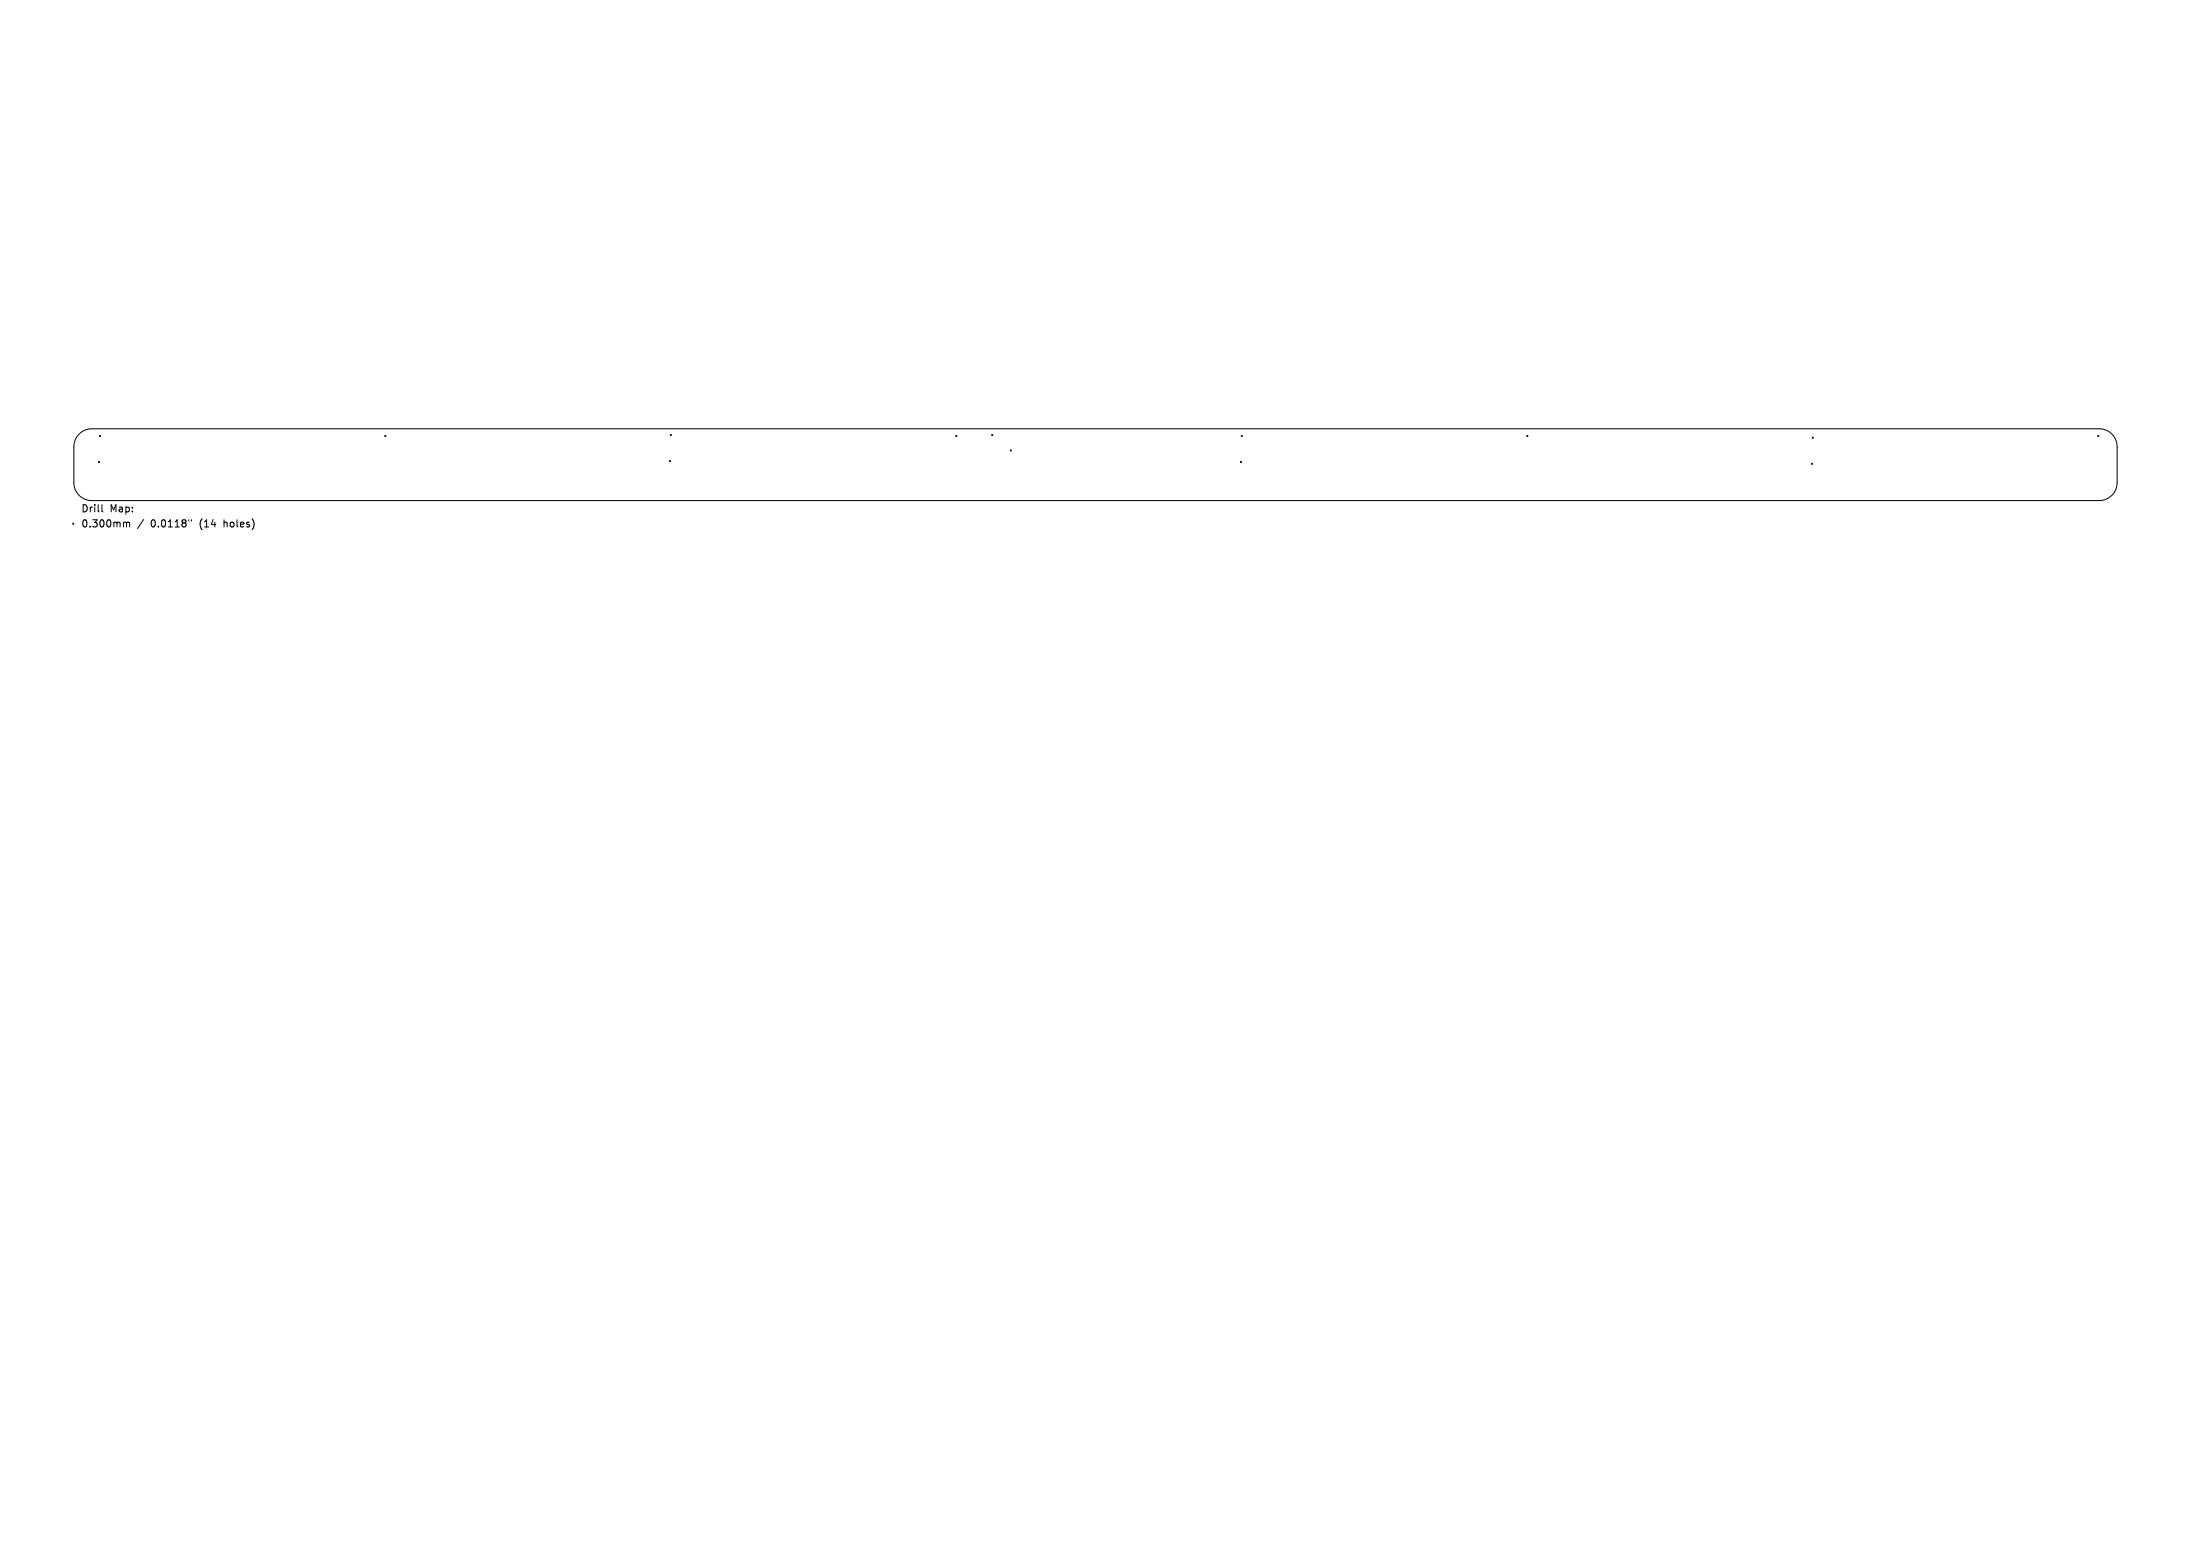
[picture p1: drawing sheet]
<svg xmlns="http://www.w3.org/2000/svg" width="297mm" height="210mm" viewBox="0 0 297 210" stroke-linecap="round" stroke-linejoin="round" font-family="sans-serif">
<defs><g id="words">
<g font-size="1.4">
<text x="11" y="69.6">Drill</text>
<text x="11" y="71.6">0.300mm</text>
<text x="14.9" y="69.6">Map:</text>
<text x="20.4" y="71.6">0.0118&quot;</text>
<text x="27.1" y="71.6">(14</text>
<text x="30.5" y="71.6">holes)</text>
</g>
</g></defs>
<g fill="none" stroke="#000" stroke-width=".14">
<path d="M10.7 58.8a2.43 2.43 0 0 1 1.7-.7h272.2a2.43 2.43 0 0 1 2.4 2.5v4.8a2.43 2.43 0 0 1-2.4 2.5h-272.2a2.43 2.43 0 0 1-2.4-2.5v-4.8a2.43 2.43 0 0 1 .7-1.8zM13.5 59l.1 .2M13.6 59l-.1 .2M52.2 59l.1 .2M52.3 59l-.1 .2M90.9 58.9l.1 .2M91 58.9l-.1 .2M129.6 59l.1 .2M129.7 59l-.1 .2M134.4 58.9l.2 .2M134.6 58.9l-.2 .2M168.3 59l.1 .2"/>
<path d="M168.4 59l-.1 .2M207 59l.1 .2M207.1 59l-.1 .2M245.7 59.3l.1 .1M245.8 59.3l-.1 .1M284.4 59l.1 .2M284.5 59l-.1 .2M9.9 70.9l.1 .2M10 70.9l-.1 .2M13.3 62.6l.2 .1M13.5 62.6l-.2 .1M13.8 68.4v.9l.2 .1"/>
<path d="M16.9 70.8l.3 .1M17.2 70.9l.1-.1h.2l.1 .6M17.2 70.9v.5M19.5 70.4l-.9 1.3M25.6 70.5v.2M26 70.5v.2M90.7 62.4l.2 .2M90.9 62.4l-.2 .2M136.9 61l.2 .1M137.1 61l-.2 .1M168.1 62.6l.2 .1M168.3 62.6l-.2 .1"/>
<path d="M245.5 62.8l.2 .2M245.7 62.8l-.2 .2"/>
</g>
<use href="#words"/>
</svg>
